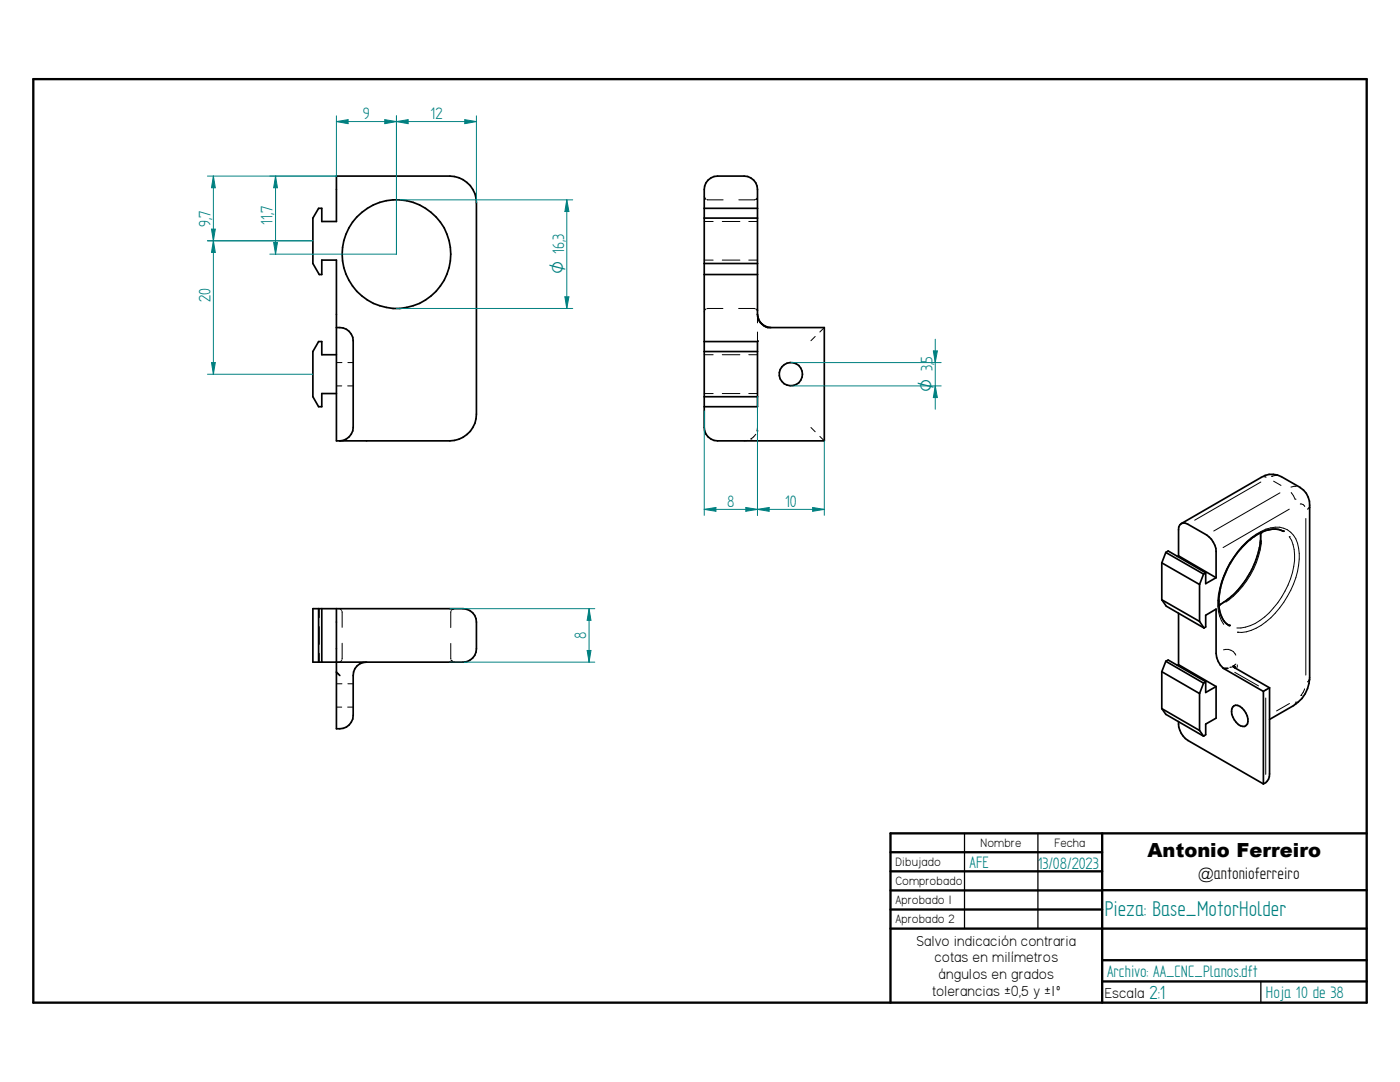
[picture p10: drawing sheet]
<svg xmlns="http://www.w3.org/2000/svg" width="279mm" height="216mm" viewBox="0 0 279 216" stroke-linecap="round" stroke-linejoin="round" font-family="sans-serif">
<defs><g id="words">
<text font-size="4.8" fill="#008080" x="220.5" y="182.8">Pieza: Base_MotorHolder</text>
<text font-size="4.3" fill="#008080" x="229.4" y="199.3">2:1</text>
<text font-size="3.9" x="229" y="171">Antonio Ferreiro</text>
<g font-size="3.7" fill="#008080">
<text x="72.4" y="23.7">9</text>
<text x="85.9" y="23.7">12</text>
<text x="42" y="45.4" transform="rotate(-90 42 45.4)">9,7</text>
<text x="54.4" y="44.8" transform="rotate(-90 54.4 44.8)">11,7</text>
<text x="42" y="60.3" transform="rotate(-90 42 60.3)">20</text>
<text x="145.1" y="101.1">8</text>
<text x="156.7" y="101.1">10</text>
<text x="117" y="127.6" transform="rotate(-90 117 127.6)">8</text>
<text x="193.5" y="173.1">AFE</text>
<text x="207.1" y="173.4">1</text>
<text x="208.1" y="173.4">3/08/2023</text>
<text x="220.9" y="194.9">Archivo: AA_CNC_Planos.dft</text>
<text x="252.6" y="199.1">Hoja 10 de 38</text>
</g>
<text font-size="3.7" x="239.1" y="175.4">@antonioferreiro</text>
<g font-size="3.6" fill="#008080">
<text x="112.6" y="54.7" transform="rotate(-90 112.6 54.7)">O 16,3</text>
<text x="186.1" y="78.1" transform="rotate(-90 186.1 78.1)">O 3,5</text>
</g>
<g font-size="3.3">
<text x="182.9" y="188.7">Salvo indicación contraria</text>
<text x="186.5" y="192">cotas en milímetros</text>
<text x="187.3" y="195.4">ángulos en grados</text>
<text x="186" y="198.7">tolerancias ±0,5 y ±1º</text>
<text x="220.5" y="199.2">Escala</text>
</g>
<g font-size="2.7">
<text x="178.7" y="172.8">Dibujado</text>
<text x="195.7" y="169">Nombre</text>
<text x="210.4" y="169">Fecha</text>
<text x="178.7" y="176.6">Comprobado</text>
<text x="178.7" y="180.4">Aprobado 1</text>
<text x="178.7" y="184.2">Aprobado 2</text>
</g>
</g></defs>
<path d="M6.6 15.8h266.2v184.3h-266.2zM177.7 170.1h42.3M177.7 173.9h42.3M177.7 177.7h42.3M220 166.3v33.8M220 177.6h52.8M272.8 166.3h-95.1v33.8M177.7 181.5h42.3M177.7 185.3h95.1M220 191.6h52.8M220 195.8h52.8" fill="none" stroke="#000" stroke-width=".47"/>
<path d="M192.5 166.3v19M207.1 166.3v19M251.6 195.8v4.3" fill="none" stroke="#000" stroke-width=".25"/>
<g fill="none" stroke="#000" stroke-width=".34">
<path d="M67.1 35.1h22.7a5.4 5.4 0 0 1 5.3 5.4v42.1a5.3 5.3 0 0 1-5.3 5.4h-22.7v-36.1h-2.9v2.9h-.5l-1.3-2.2v-9.1l1.2-1.9h.6v2.6h2.9zM140.5 41.6h10.7M140.5 54.8h10.7M140.5 52.6h10.7M140.5 43.5h10.7M67.1 70.8h-2.9v-2.6h-.6l-1.2 1.9v9.1l1.2 2h.6v-2.7h2.9M67.1 65.4a2.79 2.79 0 0 1 3.4 2.6v17.3a2.75 2.75 0 0 1-2.7 2.7M140.5 68.2h10.7v13h-10.7M140.5 79.2h10.7M140.5 70.1h10.7M151.2 62.8v-25a2.67 2.67 0 0 0-2.7-2.7h-5.3a2.67 2.67 0 0 0-2.7 2.7v47.5a2.67 2.67 0 0 0 2.7 2.7h21.3v-22.6h-11.3l-1.1-.7M151.2 62.7l.1 .9"/>
<path d="M151.2 62.9l.1 .7M151.3 63.6l.8 1.1M151.3 63.6l.8 1M152.1 64.6l1.1 .7 .6 .1M259.5 97.3a3.9 3.9 0 0 1 1.9 3.5v34.5a6.6 6.6 0 0 1-3.3 5.5l-4.7 2.8M259.5 97.3l-3.8-2.2a4 4 0 0 0-4 .1l-15.9 9.3M231.9 119.7l.8 1.2 7.6 4.4M231.9 119.7l7.5 4.3M231.9 112.3l7.5 4.3M231.9 112.3v7.4M232.7 110.2l7.5 4.4M232.7 110.2l.4-.3 7.5 4.4"/>
<path d="M232.7 110.2l-.8 2.1M235.2 110.9l7.5 4.4M235.2 110.9l-.3 .1M235.8 104.5l-.6 .7v5.7M235.8 104.5l.3-.1 1 .2 3.7 2.2a4.4 4.4 0 0 1 1.9 3.2v5.3M239.4 116.6v7.4M240.2 114.6l-.8 2M240.6 114.3v2.2l2.1-1.2M240.6 114.3l-.4 .3M251.6 106.3v1.4l-.3 1.9-.5 1.8-.9 2.1a16 16 0 0 1-6.6 7.2M251.6 106.3l-1.6 .9-.9 .7-2.1 2.3-1.8 2.7-1.2 3a15 15 0 0 0-.8 4.9 5.1 5.1 0 0 0 2.1 4M256 106l-.4-.2a4.5 4.5 0 0 0-4 .5"/>
<path d="M62.4 121.5h30a2.67 2.67 0 0 1 2.7 2.6v5.4a2.67 2.67 0 0 1-2.7 2.6h-30zM63.6 121.5v10.6M64.2 121.5v10.6M67.1 121.5v23.9a2.79 2.79 0 0 0 3.4-2.7v-7.9a2.6 2.6 0 0 1 2.7-2.7M67.1 134.1l.7 .7M231.9 134v7.4M231.9 134l7.5 4.4M232.7 132l7.5 4.3M232.7 132l.4-.3 7.5 4.3M232.7 132l-.8 2M235.2 122.3v10.3M235.2 132.6l7.5 4.4"/>
<path d="M235.2 132.6l-.3 .2M239.4 138.4v7.4M239.4 124l.9 1.3M240.2 136.3l-.8 2.1M240.3 125.3l.3-.2v-2.3l2.1-1.3v8.9a4.4 4.4 0 0 0 1.4 2.9M240.6 136v2.2l2.1-1.2M240.6 136l-.4 .3M242.7 137v6.3l-2.1 1.2v2.1l-.4 .3M244.1 133.3l8 4.7M244.1 133.3h1M246.4 133.2l7 4M252.1 138v18.4"/>
<path d="M253.4 137.2v17.2a1.98 1.98 0 0 1-1.3 2M253.4 137.2l-1.3 .8M231.9 141.4l.8 1.1 7.5 4.4M231.9 141.4l7.5 4.4M235.2 144a4.2 4.2 0 0 0 1.9 3.7l15 8.7M239.4 145.8l.8 1.1M246.3 140.8a2.08 2.08 0 0 1 2.4 1.5 1.83 1.83 0 0 1-.3 2.6 2.52 2.52 0 0 1-2.4-1.8 1.94 1.94 0 0 1 .3-2.3z"/>
<circle cx="79.1" cy="50.7" r="10.8"/>
<circle cx="157.8" cy="74.7" r="2.31"/>
</g>
<g fill="none" stroke="#000" stroke-width=".2">
<path d="M140.5 39.2l.1 .1M140.6 39.5h.1M140.6 39.5l.3 .3M141.1 39.8l3.2 .1M150.7 39.8l-3.3 .1M150.8 39.8h.1M151.1 39.5l-.3 .3M151.2 39.2v.1M140.5 51.9h1.8M140.5 44.2h1.8M144.1 51.9h3.6M144.1 44.2h3.6"/>
<path d="M149.4 51.9h1.8M149.4 44.2h1.8M67.1 72.3h1.1M67.1 77h1.1M69.4 77h1.1M69.4 72.3h1.1M140.5 78.5h1.8M140.5 70.8h1.8M140.6 62.1l-.1 .1M140.9 61.6l-.3 .3M144.1 78.5h3.6M144.1 70.8h3.6"/>
<path d="M144.3 61.6h-3.2M147.4 61.6h3.3M149.4 78.5h1.8M149.4 70.8h1.8M150.8 61.6l.3 .3M151.1 61.9h.1M151.2 68h.1M151.2 68.1h.1M151.2 62.1v.1M151.2 62.7v1.7M151.2 66.3v1.7M162.7 67.1l-.9 .9"/>
<path d="M164.5 65.4l-.9 .9M149.2 87.9l-.7 .1M149.9 87.6h.1M150.8 86.7l-.9 .9M151.1 86h.1M151.2 83.9l-.1 2.1M151.2 81.2v1.3M161.8 85.3l.9 .8M163.6 87.1l.9 .9M251.6 96.2l-13.2 7.6M252.2 95.1l.5 .1M253.8 95h.1"/>
<path d="M254.2 96l1.5 .9M254.9 94.9l-1.1 .1M255.4 98.3l-13.2 7.7M257.7 98.3l.7 1.3M258.4 99.6h.1M258.7 97.1l-1.1 .1M251.8 107.9a17.2 17.2 0 0 1-7.2 12.2M257.3 107.1h.1M257.3 101.6l-13.2 7.7M257.3 107.1a8.4 8.4 0 0 1 .6 7.2 17.1 17.1 0 0 1-7.4 10.1 7.2 7.2 0 0 1-3.7 .9M259.5 100.6a.79 .79 0 0 1 .9 .4M260.6 103.5v31.2"/>
<path d="M261.3 101.2h.1M261.3 101.2l-.4 .4M63.7 121.5v1.7M63.7 125.1v3.5M63.7 130.4v1.7M67.1 136.4h1.1M67.6 121.5h.1M67.7 132.1h-.1M67.9 121.6l.3 .2M68.2 131.8l-.3 .2M68.2 122l.1 3.2M68.3 128.4l-.1 3.2"/>
<path d="M69.4 136.4h1.1M90 128.4v3.1M90 122v3.2M90 131.8h.1M90 131.8l.3 .2M90.3 121.6h.1M90.3 121.6l-.3 .2M90.5 132.1h.1M90.6 121.5h-.1M244.2 129.7a2.01 2.01 0 0 1 2.4 1M244.2 124.6a8.4 8.4 0 0 1-.8-7.2 18.6 18.6 0 0 1 7.3-10.8 6.6 6.6 0 0 1 5.5-1.2 4.6 4.6 0 0 1 3 4 16.1 16.1 0 0 1-3.8 11.9 11.4 11.4 0 0 1-7.6 4.9h-.8M246 133.1l-.6 .1"/>
<path d="M246.4 134.2l4.8 2.7M246.6 132.5l-.2 .3M246.9 132.7v.4M247 126.2h.1M252.6 139.3v15.2M259.6 138.8h.1M260.3 137.5l-.7 1.3M261.3 135.6h.1M261.3 135.6l-.4 .5M67.1 141.1h1.1M69.4 141.1h1.1M257.3 140.4l-2.5 1.5"/>
<path d="M258.4 140.5h.1M258.7 140l-.3 .5"/>
</g>
<g fill="#000">
<circle cx="251.6" cy="106.3" r=".17"/>
<circle cx="256" cy="106" r=".17"/>
<circle cx="256.1" cy="106" r=".17"/>
<circle cx="243.3" cy="120.7" r=".17"/>
<circle cx="245.3" cy="124.8" r=".17"/>
<circle cx="246.1" cy="132.9" r=".17"/>
<circle cx="246.1" cy="133" r=".17"/>
<circle cx="246.2" cy="133" r=".17"/>
<circle cx="246.2" cy="133.1" r=".17"/>
<circle cx="246.3" cy="133.1" r=".17"/>
<circle cx="246.3" cy="133.2" r=".17"/>
<circle cx="246.4" cy="133.2" r=".17"/>
</g>
<path d="M79.1 39.9h35.2M112.7 59.2h.8l-.4 2.4zM79.1 61.6h35.2" fill="none" stroke="#008080" stroke-width=".2"/>
<path d="M112.7 59.2h.8l-.4 2.4z" fill="#008080"/>
<path d="M113.1 39.9l.4 2.3h-.8z" fill="none" stroke="#008080" stroke-width=".2"/>
<path d="M113.1 39.9l.4 2.3h-.8z" fill="#008080"/>
<path d="M79.1 23.1v27.6M92.8 23.9l2.3 .4-2.3 .4zM95.1 23.1v17.4M113.1 39.9v21.7" fill="none" stroke="#008080" stroke-width=".2"/>
<path d="M92.8 23.9l2.3 .4-2.3 .4z" fill="#008080"/>
<path d="M79.1 24.3l2.3-.4v.8z" fill="none" stroke="#008080" stroke-width=".2"/>
<path d="M79.1 24.3l2.3-.4v.8z" fill="#008080"/>
<path d="M67.1 23.1v12M76.8 23.9l2.3 .4-2.3 .4zM79.1 24.3h16M79.1 23.1v27.6" fill="none" stroke="#008080" stroke-width=".2"/>
<path d="M76.8 23.9l2.3 .4-2.3 .4z" fill="#008080"/>
<path d="M67.1 24.3l2.4-.4v.8z" fill="none" stroke="#008080" stroke-width=".2"/>
<path d="M67.1 24.3l2.4-.4v.8z" fill="#008080"/>
<path d="M53.8 35.1h13.3M55 35.1l.4 2.4h-.8zM67.1 24.3h12M53.8 50.7h25.3" fill="none" stroke="#008080" stroke-width=".2"/>
<path d="M55 35.1l.4 2.4h-.8z" fill="#008080"/>
<path d="M54.6 48.4h.8l-.4 2.3z" fill="none" stroke="#008080" stroke-width=".2"/>
<path d="M54.6 48.4h.8l-.4 2.3z" fill="#008080"/>
<path d="M41.4 35.1h25.7M42.6 35.1l.4 2.4h-.8zM55 35.1v15.6M41.4 48h21" fill="none" stroke="#008080" stroke-width=".2"/>
<path d="M42.6 35.1l.4 2.4h-.8z" fill="#008080"/>
<path d="M42.2 45.7h.8l-.4 2.3z" fill="none" stroke="#008080" stroke-width=".2"/>
<path d="M42.2 45.7h.8l-.4 2.3z" fill="#008080"/>
<path d="M42.6 35.1v12.9M41.4 48h21M42.6 48l.4 2.4h-.8zM41.4 74.7h21" fill="none" stroke="#008080" stroke-width=".2"/>
<path d="M42.6 48l.4 2.4h-.8z" fill="#008080"/>
<path d="M42.2 72.3h.8l-.4 2.4z" fill="none" stroke="#008080" stroke-width=".2"/>
<path d="M42.2 72.3h.8l-.4 2.4z" fill="#008080"/>
<path d="M42.6 48v26.7M157.8 77h30M157.8 72.3h30M186.6 77l.5 2.3h-.8z" fill="none" stroke="#008080" stroke-width=".2"/>
<path d="M186.6 77l.5 2.3h-.8z" fill="#008080"/>
<path d="M186.3 70h.8l-.5 2.3z" fill="none" stroke="#008080" stroke-width=".2"/>
<path d="M186.3 70h.8l-.5 2.3z" fill="#008080"/>
<path d="M186.6 67.7v14M89.8 121.5h28.9M89.8 132.1h28.9M117.6 121.5l.3 2.3h-.7z" fill="none" stroke="#008080" stroke-width=".2"/>
<path d="M117.6 121.5l.3 2.3h-.7z" fill="#008080"/>
<path d="M117.2 129.8h.7l-.3 2.3z" fill="none" stroke="#008080" stroke-width=".2"/>
<path d="M117.2 129.8h.7l-.3 2.3z" fill="#008080"/>
<path d="M151.2 79.2v23.6M164.5 88v14.8M162.2 101.3l2.3 .3-2.3 .4zM117.6 121.5v10.6" fill="none" stroke="#008080" stroke-width=".2"/>
<path d="M162.2 101.3l2.3 .3-2.3 .4z" fill="#008080"/>
<path d="M151.2 101.6l2.3-.3v.7z" fill="none" stroke="#008080" stroke-width=".2"/>
<path d="M151.2 101.6l2.3-.3v.7z" fill="#008080"/>
<path d="M151.2 79.2v23.6M140.5 81.9v20.9M148.8 101.3l2.4 .3-2.4 .4zM151.2 101.6h13.3" fill="none" stroke="#008080" stroke-width=".2"/>
<path d="M148.8 101.3l2.4 .3-2.4 .4z" fill="#008080"/>
<path d="M140.5 101.6l2.4-.3v.7z" fill="none" stroke="#008080" stroke-width=".2"/>
<path d="M140.5 101.6l2.4-.3v.7z" fill="#008080"/>
<path d="M140.5 101.6h10.7" fill="none" stroke="#008080" stroke-width=".2"/>
<use href="#words"/>
</svg>
